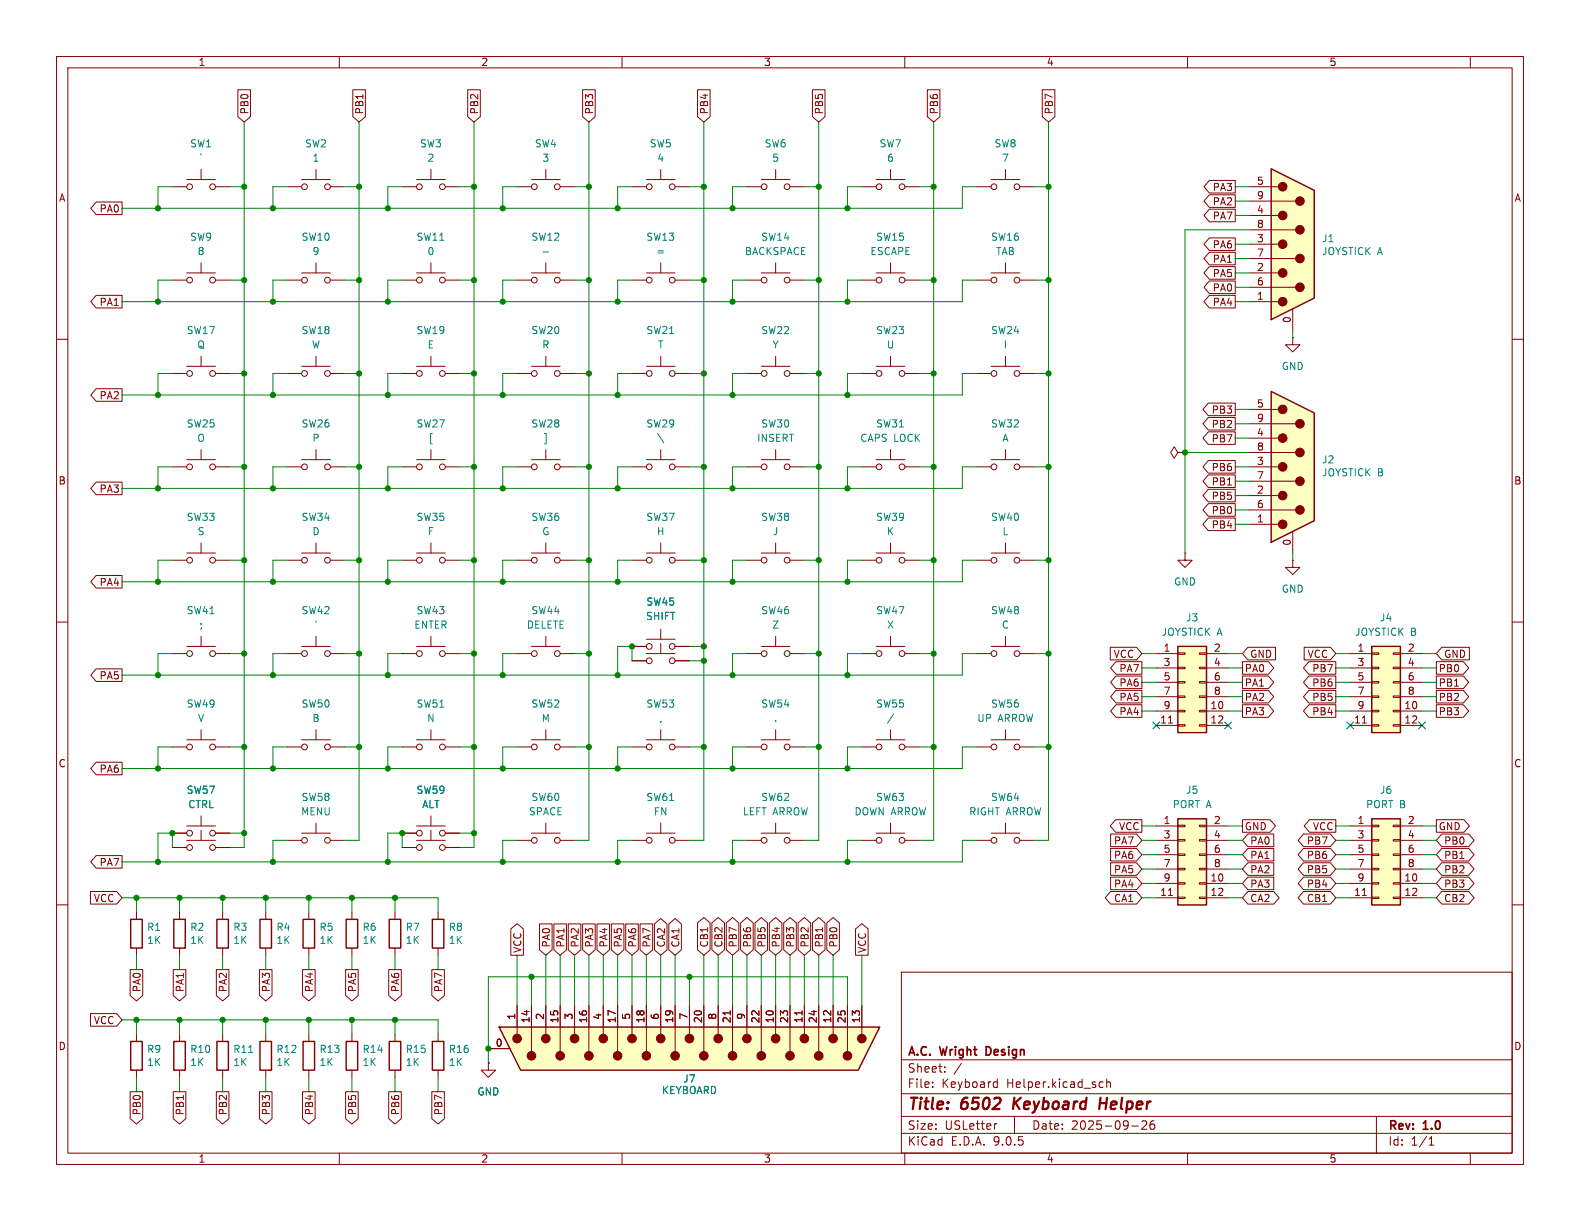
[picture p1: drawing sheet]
<svg xmlns="http://www.w3.org/2000/svg" width="279mm" height="216mm" viewBox="0 0 279 216" stroke-linecap="round" stroke-linejoin="round" font-family="sans-serif">
<defs><g id="words">
<g font-size="2.8" fill="#840000">
<text x="160.4" y="196.8">Title:</text>
<text x="170.1" y="196.8">6502</text>
<text x="180" y="196.8">Keyboard</text>
<text x="196" y="196.8">Helper</text>
</g>
<g font-size="2.1" fill="#840000">
<text x="160.4" y="189.9">Sheet:</text>
<text x="160.4" y="187.1">A.C.</text>
<text x="166.4" y="187.1">Wright</text>
<text x="175" y="187.1">Design</text>
<text x="160.4" y="192.6">File:</text>
<text x="166.5" y="192.6">Keyboard</text>
<text x="178.1" y="192.6">Helper.kicad_sch</text>
<text x="160.4" y="202.8">KiCad</text>
<text x="160.4" y="200">Size:</text>
<text x="167.1" y="200">USLetter</text>
<text x="168.1" y="202.8">E.D.A.</text>
<text x="175.7" y="202.8">9.0.5</text>
<text x="182.4" y="200">Date:</text>
<text x="189.4" y="200">2025-09-26</text>
<text x="245.4" y="200.2">Rev:</text>
<text x="245.4" y="202.8">Id:</text>
<text x="249.5" y="202.8">1/1</text>
<text x="251.8" y="200.2">1.0</text>
</g>
<g font-size="1.8" fill="#840000">
<text x="35" y="11.9">1</text>
<text x="85" y="11.9">2</text>
<text x="135" y="11.9">3</text>
<text x="185" y="11.9">4</text>
<text x="235" y="11.9">5</text>
<text x="44.1" y="20.3" transform="rotate(-90 44.1 20.3)">PB0</text>
<text x="64.5" y="20.3" transform="rotate(-90 64.5 20.3)">PB1</text>
<text x="84.8" y="20.3" transform="rotate(-90 84.8 20.3)">PB2</text>
<text x="105.1" y="20.3" transform="rotate(-90 105.1 20.3)">PB3</text>
<text x="125.4" y="20.3" transform="rotate(-90 125.4 20.3)">PB4</text>
<text x="145.7" y="20.3" transform="rotate(-90 145.7 20.3)">PB5</text>
<text x="166.1" y="20.3" transform="rotate(-90 166.1 20.3)">PB6</text>
<text x="186.4" y="20.3" transform="rotate(-90 186.4 20.3)">PB7</text>
<text x="10.3" y="35.9">A</text>
<text x="214.4" y="34">PA3</text>
<text x="222.2" y="32.8">5</text>
<text x="222.2" y="35.3">9</text>
<text x="267.7" y="35.9">A</text>
<text x="17.5" y="37.8">PA0</text>
<text x="214.4" y="36.5">PA2</text>
<text x="214.4" y="39.1">PA7</text>
<text x="222.2" y="37.8">4</text>
<text x="222.2" y="40.4">8</text>
<text x="214.4" y="46.7">PA1</text>
<text x="214.4" y="44.1">PA6</text>
<text x="222.2" y="42.9">3</text>
<text x="222.2" y="45.5">7</text>
<text x="214.4" y="51.8">PA0</text>
<text x="214.4" y="49.2">PA5</text>
<text x="222.2" y="48">2</text>
<text x="222.2" y="50.5">6</text>
<text x="222.2" y="53.1">1</text>
<text x="17.5" y="54.3">PA1</text>
<text x="214.4" y="54.3">PA4</text>
<text x="228.3" y="57.2" transform="rotate(-90 228.3 57.2)">0</text>
<text x="17.5" y="70.8">PA2</text>
<text x="214.2" y="75.9">PB2</text>
<text x="214.2" y="73.3">PB3</text>
<text x="222.2" y="72.1">5</text>
<text x="222.2" y="74.7">9</text>
<text x="222.2" y="77.2">4</text>
<text x="214.2" y="83.5">PB6</text>
<text x="214.2" y="78.4">PB7</text>
<text x="222.2" y="79.8">8</text>
<text x="222.2" y="82.3">3</text>
<text x="10.3" y="85.9">B</text>
<text x="17.5" y="87.3">PA3</text>
<text x="214.2" y="88.6">PB5</text>
<text x="214.2" y="86">PB1</text>
<text x="222.2" y="84.8">7</text>
<text x="222.2" y="87.4">2</text>
<text x="222.2" y="89.9">6</text>
<text x="267.7" y="85.9">B</text>
<text x="214.2" y="93.7">PB4</text>
<text x="214.2" y="91.1">PB0</text>
<text x="222.2" y="92.5">1</text>
<text x="228.3" y="96.6" transform="rotate(-90 228.3 96.6)">0</text>
<text x="17.5" y="103.8">PA4</text>
<text x="196.8" y="116.5">VCC</text>
<text x="197.8" y="119.1">PA7</text>
<text x="205.7" y="115.3">1</text>
<text x="205.7" y="117.9">3</text>
<text x="214.6" y="115.3">2</text>
<text x="214.6" y="117.9">4</text>
<text x="220" y="119.1">PA0</text>
<text x="221" y="116.5">GND</text>
<text x="231.1" y="116.5">VCC</text>
<text x="231.9" y="119.1">PB7</text>
<text x="240" y="115.3">1</text>
<text x="240" y="117.9">3</text>
<text x="248.8" y="115.3">2</text>
<text x="248.8" y="117.9">4</text>
<text x="254.3" y="119.1">PB0</text>
<text x="255.3" y="116.5">GND</text>
<text x="17.5" y="120.3">PA5</text>
<text x="197.8" y="124.1">PA5</text>
<text x="197.8" y="121.6">PA6</text>
<text x="205.7" y="120.4">5</text>
<text x="205.7" y="122.9">7</text>
<text x="205.7" y="125.5">9</text>
<text x="214" y="125.5">10</text>
<text x="214.6" y="120.4">6</text>
<text x="214.6" y="122.9">8</text>
<text x="220" y="124.1">PA2</text>
<text x="220" y="121.6">PA1</text>
<text x="231.9" y="121.6">PB6</text>
<text x="231.9" y="124.1">PB5</text>
<text x="240" y="120.4">5</text>
<text x="240" y="122.9">7</text>
<text x="240" y="125.5">9</text>
<text x="248.2" y="125.5">10</text>
<text x="248.8" y="120.4">6</text>
<text x="248.8" y="122.9">8</text>
<text x="254.3" y="121.6">PB1</text>
<text x="254.3" y="124.1">PB2</text>
<text x="197.8" y="126.7">PA4</text>
<text x="205.1" y="128">11</text>
<text x="214" y="128">12</text>
<text x="220" y="126.7">PA3</text>
<text x="231.9" y="126.7">PB4</text>
<text x="239.4" y="128">11</text>
<text x="248.2" y="128">12</text>
<text x="254.3" y="126.7">PB3</text>
<text x="10.3" y="135.9">C</text>
<text x="17.5" y="136.8">PA6</text>
<text x="267.7" y="135.9">C</text>
<text x="196.9" y="149.5">PA7</text>
<text x="197.8" y="147">VCC</text>
<text x="205.7" y="145.8">1</text>
<text x="205.7" y="148.3">3</text>
<text x="214.6" y="145.8">2</text>
<text x="214.6" y="148.3">4</text>
<text x="220" y="147">GND</text>
<text x="221" y="149.5">PA0</text>
<text x="231" y="149.5">PB7</text>
<text x="232.1" y="147">VCC</text>
<text x="240" y="145.8">1</text>
<text x="240" y="148.3">3</text>
<text x="248.8" y="145.8">2</text>
<text x="248.8" y="148.3">4</text>
<text x="254.3" y="147">GND</text>
<text x="255.3" y="149.5">PB0</text>
<text x="17.5" y="153.4">PA7</text>
<text x="196.9" y="154.6">PA5</text>
<text x="196.9" y="152.1">PA6</text>
<text x="205.7" y="150.9">5</text>
<text x="205.7" y="153.4">7</text>
<text x="205.7" y="156">9</text>
<text x="214" y="156">10</text>
<text x="214.6" y="150.9">6</text>
<text x="214.6" y="153.4">8</text>
<text x="221" y="154.6">PA2</text>
<text x="221" y="152.1">PA1</text>
<text x="231" y="152.1">PB6</text>
<text x="231" y="154.6">PB5</text>
<text x="240" y="150.9">5</text>
<text x="240" y="153.4">7</text>
<text x="240" y="156">9</text>
<text x="248.2" y="156">10</text>
<text x="248.8" y="150.9">6</text>
<text x="248.8" y="153.4">8</text>
<text x="255.3" y="154.6">PB2</text>
<text x="255.3" y="152.1">PB1</text>
<text x="16.5" y="159.7">VCC</text>
<text x="196.9" y="157.2">PA4</text>
<text x="196.9" y="159.7">CA1</text>
<text x="205.1" y="158.5">11</text>
<text x="214" y="158.5">12</text>
<text x="221" y="157.2">PA3</text>
<text x="221" y="159.7">CA2</text>
<text x="231" y="159.7">CB1</text>
<text x="231" y="157.2">PB4</text>
<text x="239.4" y="158.5">11</text>
<text x="248.2" y="158.5">12</text>
<text x="255.3" y="159.7">CB2</text>
<text x="255.3" y="157.2">PB3</text>
<text x="97.5" y="167.6" transform="rotate(-90 97.5 167.6)">PA0</text>
<text x="100" y="167.6" transform="rotate(-90 100 167.6)">PA1</text>
<text x="102.6" y="167.6" transform="rotate(-90 102.6 167.6)">PA2</text>
<text x="105.1" y="167.6" transform="rotate(-90 105.1 167.6)">PA3</text>
<text x="107.6" y="167.6" transform="rotate(-90 107.6 167.6)">PA4</text>
<text x="110.2" y="167.6" transform="rotate(-90 110.2 167.6)">PA5</text>
<text x="112.7" y="167.6" transform="rotate(-90 112.7 167.6)">PA6</text>
<text x="115.3" y="167.6" transform="rotate(-90 115.3 167.6)">PA7</text>
<text x="117.8" y="167.6" transform="rotate(-90 117.8 167.6)">CA2</text>
<text x="120.3" y="167.6" transform="rotate(-90 120.3 167.6)">CA1</text>
<text x="125.4" y="167.6" transform="rotate(-90 125.4 167.6)">CB1</text>
<text x="128" y="167.6" transform="rotate(-90 128 167.6)">CB2</text>
<text x="130.5" y="167.6" transform="rotate(-90 130.5 167.6)">PB7</text>
<text x="133" y="167.6" transform="rotate(-90 133 167.6)">PB6</text>
<text x="135.6" y="167.6" transform="rotate(-90 135.6 167.6)">PB5</text>
<text x="138.1" y="167.6" transform="rotate(-90 138.1 167.6)">PB4</text>
<text x="140.7" y="167.6" transform="rotate(-90 140.7 167.6)">PB3</text>
<text x="143.2" y="167.6" transform="rotate(-90 143.2 167.6)">PB2</text>
<text x="145.7" y="167.6" transform="rotate(-90 145.7 167.6)">PB1</text>
<text x="148.3" y="167.6" transform="rotate(-90 148.3 167.6)">PB0</text>
<text x="92.4" y="168.6" transform="rotate(-90 92.4 168.6)">VCC</text>
<text x="153.4" y="168.6" transform="rotate(-90 153.4 168.6)">VCC</text>
<text x="25.1" y="175.5" transform="rotate(-90 25.1 175.5)">PA0</text>
<text x="32.7" y="175.5" transform="rotate(-90 32.7 175.5)">PA1</text>
<text x="40.3" y="175.5" transform="rotate(-90 40.3 175.5)">PA2</text>
<text x="47.9" y="175.5" transform="rotate(-90 47.9 175.5)">PA3</text>
<text x="55.6" y="175.5" transform="rotate(-90 55.6 175.5)">PA4</text>
<text x="63.2" y="175.5" transform="rotate(-90 63.2 175.5)">PA5</text>
<text x="70.8" y="175.5" transform="rotate(-90 70.8 175.5)">PA6</text>
<text x="78.4" y="175.5" transform="rotate(-90 78.4 175.5)">PA7</text>
<text x="10.3" y="185.9">D</text>
<text x="16.5" y="181.3">VCC</text>
<text x="87.6" y="185.2">0</text>
<text x="91.2" y="180.4" transform="rotate(-90 91.2 180.4)">1</text>
<text x="93.7" y="181" transform="rotate(-90 93.7 181)">14</text>
<text x="96.3" y="180.4" transform="rotate(-90 96.3 180.4)">2</text>
<text x="98.8" y="181" transform="rotate(-90 98.8 181)">15</text>
<text x="101.3" y="180.4" transform="rotate(-90 101.3 180.4)">3</text>
<text x="103.9" y="181" transform="rotate(-90 103.9 181)">16</text>
<text x="106.4" y="180.4" transform="rotate(-90 106.4 180.4)">4</text>
<text x="109" y="181" transform="rotate(-90 109 181)">17</text>
<text x="111.5" y="180.4" transform="rotate(-90 111.5 180.4)">5</text>
<text x="114" y="181" transform="rotate(-90 114 181)">18</text>
<text x="116.6" y="180.4" transform="rotate(-90 116.6 180.4)">6</text>
<text x="119.1" y="181" transform="rotate(-90 119.1 181)">19</text>
<text x="121.7" y="180.4" transform="rotate(-90 121.7 180.4)">7</text>
<text x="124.2" y="181" transform="rotate(-90 124.2 181)">20</text>
<text x="126.7" y="180.4" transform="rotate(-90 126.7 180.4)">8</text>
<text x="129.3" y="181" transform="rotate(-90 129.3 181)">21</text>
<text x="131.8" y="180.4" transform="rotate(-90 131.8 180.4)">9</text>
<text x="134.4" y="181" transform="rotate(-90 134.4 181)">22</text>
<text x="136.9" y="181" transform="rotate(-90 136.9 181)">10</text>
<text x="139.4" y="181" transform="rotate(-90 139.4 181)">23</text>
<text x="142" y="181" transform="rotate(-90 142 181)">11</text>
<text x="144.5" y="181" transform="rotate(-90 144.5 181)">24</text>
<text x="147.1" y="181" transform="rotate(-90 147.1 181)">12</text>
<text x="149.6" y="181" transform="rotate(-90 149.6 181)">25</text>
<text x="152.1" y="181" transform="rotate(-90 152.1 181)">13</text>
<text x="267.7" y="185.9">D</text>
<text x="25.1" y="197.3" transform="rotate(-90 25.1 197.3)">PB0</text>
<text x="32.7" y="197.3" transform="rotate(-90 32.7 197.3)">PB1</text>
<text x="40.3" y="197.3" transform="rotate(-90 40.3 197.3)">PB2</text>
<text x="47.9" y="197.3" transform="rotate(-90 47.9 197.3)">PB3</text>
<text x="55.6" y="197.3" transform="rotate(-90 55.6 197.3)">PB4</text>
<text x="63.2" y="197.3" transform="rotate(-90 63.2 197.3)">PB5</text>
<text x="70.8" y="197.3" transform="rotate(-90 70.8 197.3)">PB6</text>
<text x="78.4" y="197.3" transform="rotate(-90 78.4 197.3)">PB7</text>
<text x="35" y="205.8">1</text>
<text x="85" y="205.8">2</text>
<text x="135" y="205.8">3</text>
<text x="185" y="205.8">4</text>
<text x="235" y="205.8">5</text>
</g>
<g font-size="1.8" fill="#008484">
<text x="33.5" y="26.3">SW1</text>
<text x="35.2" y="28.8">`</text>
<text x="53.8" y="26.3">SW2</text>
<text x="55.2" y="28.8">1</text>
<text x="74.2" y="26.3">SW3</text>
<text x="75.5" y="28.8">2</text>
<text x="94.5" y="26.3">SW4</text>
<text x="95.8" y="28.8">3</text>
<text x="114.8" y="26.3">SW5</text>
<text x="116.1" y="28.8">4</text>
<text x="135.1" y="26.3">SW6</text>
<text x="136.5" y="28.8">5</text>
<text x="155.4" y="26.3">SW7</text>
<text x="156.8" y="28.8">6</text>
<text x="175.8" y="26.3">SW8</text>
<text x="177.1" y="28.8">7</text>
<text x="33.5" y="42.8">SW9</text>
<text x="34.9" y="45.3">8</text>
<text x="53.2" y="42.8">SW10</text>
<text x="55.2" y="45.3">9</text>
<text x="73.6" y="42.8">SW11</text>
<text x="75.5" y="45.3">0</text>
<text x="93.9" y="42.8">SW12</text>
<text x="114.2" y="42.8">SW13</text>
<text x="116" y="45.3">=</text>
<text x="131.6" y="45.3">BACKSPACE</text>
<text x="134.5" y="42.8">SW14</text>
<text x="153.8" y="45.3">ESCAPE</text>
<text x="154.8" y="42.8">SW15</text>
<text x="175.2" y="42.8">SW16</text>
<text x="176" y="45.3">TAB</text>
<text x="233.7" y="43">J1</text>
<text x="233.7" y="45.3">JOYSTICK A</text>
<text x="32.9" y="59.3">SW17</text>
<text x="53.2" y="59.3">SW18</text>
<text x="73.6" y="59.3">SW19</text>
<text x="93.9" y="59.3">SW20</text>
<text x="114.2" y="59.3">SW21</text>
<text x="134.5" y="59.3">SW22</text>
<text x="154.8" y="59.3">SW23</text>
<text x="175.2" y="59.3">SW24</text>
<text x="34.8" y="61.8">Q</text>
<text x="55.1" y="61.8">W</text>
<text x="75.5" y="61.8">E</text>
<text x="95.8" y="61.8">R</text>
<text x="116.3" y="61.8">T</text>
<text x="136.5" y="61.8">Y</text>
<text x="156.7" y="61.8">U</text>
<text x="177.4" y="61.8">I</text>
<text x="226.6" y="65.6">GND</text>
<text x="32.9" y="75.8">SW25</text>
<text x="53.2" y="75.8">SW26</text>
<text x="73.6" y="75.8">SW27</text>
<text x="93.9" y="75.8">SW28</text>
<text x="114.2" y="75.8">SW29</text>
<text x="134.5" y="75.8">SW30</text>
<text x="154.8" y="75.8">SW31</text>
<text x="175.2" y="75.8">SW32</text>
<text x="34.8" y="78.3">O</text>
<text x="55.1" y="78.3">P</text>
<text x="75.7" y="78.3">[</text>
<text x="96" y="78.3">]</text>
<text x="116.3" y="78.3">\</text>
<text x="133.8" y="78.3">INSERT</text>
<text x="152" y="78.3">CAPS LOCK</text>
<text x="177.2" y="78.3">A</text>
<text x="233.7" y="82.1">J2</text>
<text x="233.7" y="84.4">JOYSTICK B</text>
<text x="32.9" y="92.3">SW33</text>
<text x="34.9" y="94.8">S</text>
<text x="53.2" y="92.3">SW34</text>
<text x="55.1" y="94.8">D</text>
<text x="73.6" y="92.3">SW35</text>
<text x="75.6" y="94.8">F</text>
<text x="93.9" y="92.3">SW36</text>
<text x="95.8" y="94.8">G</text>
<text x="114.2" y="92.3">SW37</text>
<text x="116.1" y="94.8">H</text>
<text x="134.5" y="92.3">SW38</text>
<text x="136.6" y="94.8">J</text>
<text x="154.8" y="92.3">SW39</text>
<text x="156.7" y="94.8">K</text>
<text x="175.2" y="92.3">SW40</text>
<text x="177.2" y="94.8">L</text>
<text x="114.2" y="107.3">SW45</text>
<text x="207.5" y="103.7">GND</text>
<text x="226.6" y="105">GND</text>
<text x="32.9" y="108.8">SW41</text>
<text x="35.2" y="111.4">;</text>
<text x="53.2" y="108.8">SW42</text>
<text x="55.5" y="111.4">'</text>
<text x="73.2" y="111.4">ENTER</text>
<text x="73.6" y="108.8">SW43</text>
<text x="93.1" y="111.4">DELETE</text>
<text x="93.9" y="108.8">SW44</text>
<text x="114.1" y="109.8">SHIFT</text>
<text x="134.5" y="108.8">SW46</text>
<text x="136.5" y="111.4">Z</text>
<text x="154.8" y="108.8">SW47</text>
<text x="156.8" y="111.4">X</text>
<text x="175.2" y="108.8">SW48</text>
<text x="177.1" y="111.4">C</text>
<text x="205.3" y="112.6">JOYSTICK A</text>
<text x="209.6" y="110.1">J3</text>
<text x="239.5" y="112.6">JOYSTICK B</text>
<text x="243.9" y="110.1">J4</text>
<text x="32.9" y="125.3">SW49</text>
<text x="53.2" y="125.3">SW50</text>
<text x="73.6" y="125.3">SW51</text>
<text x="93.9" y="125.3">SW52</text>
<text x="114.2" y="125.3">SW53</text>
<text x="134.5" y="125.3">SW54</text>
<text x="154.8" y="125.3">SW55</text>
<text x="175.2" y="125.3">SW56</text>
<text x="34.9" y="127.9">V</text>
<text x="55.1" y="127.9">B</text>
<text x="75.4" y="127.9">N</text>
<text x="95.7" y="127.9">M</text>
<text x="116.4" y="127.9">,</text>
<text x="136.8" y="127.9">.</text>
<text x="172.7" y="127.9">UP</text>
<text x="176.5" y="127.9">ARROW</text>
<text x="32.9" y="140.6">SW57</text>
<text x="33.2" y="143.1">CTRL</text>
<text x="53.2" y="141.8">SW58</text>
<text x="73.6" y="140.6">SW59</text>
<text x="74.6" y="143.1">ALT</text>
<text x="93.9" y="141.8">SW60</text>
<text x="114.2" y="141.8">SW61</text>
<text x="134.5" y="141.8">SW62</text>
<text x="154.8" y="141.8">SW63</text>
<text x="175.2" y="141.8">SW64</text>
<text x="207.3" y="143.1">PORT A</text>
<text x="209.6" y="140.6">J5</text>
<text x="241.5" y="143.1">PORT B</text>
<text x="243.9" y="140.6">J6</text>
<text x="53.1" y="144.4">MENU</text>
<text x="93.4" y="144.4">SPACE</text>
<text x="115.5" y="144.4">FN</text>
<text x="131.3" y="144.4">LEFT ARROW</text>
<text x="151" y="144.4">DOWN ARROW</text>
<text x="171.3" y="144.4">RIGHT ARROW</text>
<text x="25.9" y="164.8">R1</text>
<text x="25.9" y="167.1">1K</text>
<text x="33.5" y="164.8">R2</text>
<text x="33.5" y="167.1">1K</text>
<text x="41.2" y="164.8">R3</text>
<text x="41.2" y="167.1">1K</text>
<text x="48.8" y="164.8">R4</text>
<text x="48.8" y="167.1">1K</text>
<text x="56.4" y="164.8">R5</text>
<text x="56.4" y="167.1">1K</text>
<text x="64" y="164.8">R6</text>
<text x="64" y="167.1">1K</text>
<text x="71.6" y="164.8">R7</text>
<text x="71.6" y="167.1">1K</text>
<text x="79.3" y="164.8">R8</text>
<text x="79.3" y="167.1">1K</text>
<text x="25.9" y="186.4">R9</text>
<text x="25.9" y="188.7">1K</text>
<text x="33.5" y="188.7">1K</text>
<text x="33.5" y="186.4">R10</text>
<text x="41.2" y="188.7">1K</text>
<text x="41.2" y="186.4">R11</text>
<text x="48.8" y="188.7">1K</text>
<text x="48.8" y="186.4">R12</text>
<text x="56.4" y="188.7">1K</text>
<text x="56.4" y="186.4">R13</text>
<text x="64" y="188.7">1K</text>
<text x="64" y="186.4">R14</text>
<text x="71.6" y="188.7">1K</text>
<text x="71.6" y="186.4">R15</text>
<text x="79.3" y="188.7">1K</text>
<text x="79.3" y="186.4">R16</text>
<text x="120.7" y="191.6">J7</text>
<text x="84.3" y="193.9">GND</text>
<text x="116.9" y="193.6">KEYBOARD</text>
</g>
</g></defs>
<g fill="none" stroke="#840000" stroke-width=".18">
<path d="M10 10h259.4v195.9h-259.4zM12 12h255.4v191.9h-255.4zM60 10v2M110 10v2M160 10v2M210 10v2M260 10v2M152.4 33h2.5M154.9 31.8h5.1M157.5 30v1.8M160 33h2.6M111.8 49.5h2.5"/>
<path d="M114.3 48.3h5.1M116.8 46.5v1.8M119.4 49.5h2.5M10 60h2M267.4 60h2M10 110h2M91.4 115.6h2.6M94 114.3h5.1M96.5 112.5v1.8M99.1 115.6h2.5M111.8 116.8h2.5M114.3 115.6h5.1"/>
<path d="M116.8 113.8v1.8M119.4 116.8h2.5M132.1 115.6h2.5M134.6 114.3h5.1M137.2 112.5v1.8M139.7 115.6h2.5M267.4 110h2M91.4 132.1h2.6M94 130.8h5.1M96.5 129v1.8M99.1 132.1h2.5M132.1 132.1h2.5"/>
<path d="M134.6 130.8h5.1M137.2 129v1.8M139.7 132.1h2.5M132.1 148.6h2.5M134.6 147.3h5.1M137.2 145.5v1.8M139.7 148.6h2.5M172.7 148.6h2.6M175.3 147.3h5M177.8 145.5v1.8M180.3 148.6h2.6M10 160h2"/>
<path d="M159.4 171.9h108v32h-108zM267.4 160h2M159.4 197.4h108M159.4 193.4h108M159.4 187.4h108M164.9 192.1v.2M164.9 191.4v.1M167.1 189.4v.2M167.1 188.7v.1M170 188l-1.3 1.9M175.9 191.3l.5 .1M176.3 198.7l-.3 .1"/>
<path d="M176.4 190.8v1.5M176.4 192.2l-.5 .1M179.4 197.4v3M194.6 191.3l.5 .1M195.1 192.2l-.5 .1M195.7 191.4l.2-.1 .4 .1 .1 .9M195.7 190.8v1.5M200.1 199.1h1.2M202.7 198.3v.5l-.8 .9h.9M203.6 198.3a1.17 1.17 0 0 0-.1 1.3h.6l.1-.6-.3-.2h-.4l-.1 .2M243.4 197.4v6.5M60 203.9v2"/>
<path d="M110 203.9v2M159.4 200.4h108M160 203.9v2M210 203.9v2M252.7 202.5h.9M252.7 201.4l.4-.4v1.5M260 203.9v2"/>
<circle cx="155.4" cy="33" r=".51"/>
<circle cx="159.5" cy="33" r=".51"/>
<circle cx="114.8" cy="49.5" r=".51"/>
<circle cx="118.9" cy="49.5" r=".51"/>
<circle cx="94.5" cy="115.6" r=".51"/>
<circle cx="98.6" cy="115.6" r=".51"/>
<circle cx="114.8" cy="116.8" r=".51"/>
<circle cx="118.9" cy="116.8" r=".51"/>
<circle cx="135.1" cy="115.6" r=".51"/>
<circle cx="139.2" cy="115.6" r=".51"/>
<circle cx="94.5" cy="132.1" r=".51"/>
<circle cx="98.6" cy="132.1" r=".51"/>
<circle cx="135.1" cy="132.1" r=".51"/>
<circle cx="139.2" cy="132.1" r=".51"/>
<circle cx="135.1" cy="148.6" r=".51"/>
<circle cx="139.2" cy="148.6" r=".51"/>
<circle cx="175.8" cy="148.6" r=".51"/>
<circle cx="179.8" cy="148.6" r=".51"/>
</g>
<path d="M179.4 194.1l-.3 2M180.5 194.1l-1.3 1.1M194.5 195.1h1.1M194.6 194.1l-.2 2" fill="none" stroke="#840000" stroke-width=".4"/>
<path d="M174.7 185.1h-.3v1.5h.3" fill="none" stroke="#840000" stroke-width=".3"/>
<path d="M208.3 144.8h5.1v15.2h-5.1z" fill="#ffffc2"/>
<path d="M208.3 144.8h5.1v15.2h-5.1z" fill="none" stroke="#840000" stroke-width=".25"/>
<g fill="none" stroke="#840000" stroke-width=".18">
<path d="M111.8 114.3h2.5M114.3 113h5.1M116.8 111.3v1.7M119.4 114.3h2.5M111.8 132.1h2.5M114.3 130.8h5.1M116.8 129v1.8M119.4 132.1h2.5M111.8 148.6h2.5M114.3 147.3h5.1M116.8 145.5v1.8M119.4 148.6h2.5"/>
<path d="M204.5 146.1h3.8M204.5 148.6h3.8M204.5 151.1h3.8M204.5 153.7h3.8M204.5 156.2h3.8M204.5 158.8h3.8M206.6 158.3h.7M208.3 145.9h1.2v.3h-1.2zM208.3 148.5h1.2v.2h-1.2zM208.3 151h1.2v.3h-1.2zM208.3 153.5h1.2v.3h-1.2zM208.3 156.1h1.2v.2h-1.2z"/>
<path d="M208.3 158.6h1.2v.3h-1.2zM212.1 145.9h1.3v.3h-1.3zM212.1 148.5h1.3v.2h-1.3zM212.1 151h1.3v.3h-1.3zM212.1 153.5h1.3v.3h-1.3zM212.1 156.1h1.3v.2h-1.3zM212.1 158.6h1.3v.3h-1.3zM213.4 146.1h3.8M213.4 148.6h3.8M213.4 151.1h3.8M213.4 153.7h3.8M213.4 156.2h3.8"/>
<path d="M213.4 158.8h3.8"/>
<circle cx="114.8" cy="114.3" r=".51"/>
<circle cx="118.9" cy="114.3" r=".51"/>
<circle cx="114.8" cy="132.1" r=".51"/>
<circle cx="118.9" cy="132.1" r=".51"/>
<circle cx="114.8" cy="148.6" r=".51"/>
<circle cx="118.9" cy="148.6" r=".51"/>
</g>
<path d="M208.3 114.3h5.1v15.2h-5.1z" fill="#ffffc2"/>
<path d="M208.3 114.3h5.1v15.2h-5.1z" fill="none" stroke="#840000" stroke-width=".25"/>
<g fill="none" stroke="#840000" stroke-width=".18">
<path d="M152.4 66h2.5M154.9 64.8h5.1M157.5 63v1.8M157.5 79.5v1.8M160 66h2.6M172.7 66h2.6M175.3 64.8h5M177.8 63v1.8M177.8 79.5v1.8M180.3 66h2.6M152.4 82.6h2.5M152.4 99.1h2.5"/>
<path d="M154.9 81.3h5.1M154.9 97.8h5.1M157.5 96v1.8M160 82.6h2.6M160 99.1h2.6M172.7 82.6h2.6M172.7 99.1h2.6M175.3 81.3h5M175.3 97.8h5M177.8 96v1.8M180.3 82.6h2.6M180.3 99.1h2.6"/>
<path d="M209.5 97.8v1.3h1.3l-1.3 1.2-1.2-1.2h1.2M209.5 97.8h.1M204.5 115.6h3.8M204.5 118.1h3.8M208.3 115.4h1.2v.3h-1.2zM208.3 118h1.2v.2h-1.2zM212.1 115.4h1.3v.3h-1.3zM212.1 118h1.3v.2h-1.3zM213.4 115.6h3.8M213.4 118.1h3.8M204.5 120.7h3.8M204.5 123.2h3.8"/>
<path d="M204.5 125.7h3.8M204.5 128.3h3.8M206.6 127.9h.7M208.3 120.5h1.2v.3h-1.2zM208.3 123.1h1.2v.2h-1.2zM208.3 125.6h1.2v.3h-1.2zM208.3 128.1h1.2v.3h-1.2zM212.1 120.5h1.3v.3h-1.3zM212.1 123.1h1.3v.2h-1.3zM212.1 125.6h1.3v.3h-1.3zM212.1 128.1h1.3v.3h-1.3zM213.4 120.7h3.8"/>
<path d="M213.4 123.2h3.8M213.4 125.7h3.8M213.4 128.3h3.8"/>
<circle cx="155.4" cy="66" r=".51"/>
<circle cx="159.5" cy="66" r=".51"/>
<circle cx="175.8" cy="66" r=".51"/>
<circle cx="179.8" cy="66" r=".51"/>
<circle cx="155.4" cy="99.1" r=".51"/>
<circle cx="155.4" cy="82.6" r=".51"/>
<circle cx="159.5" cy="99.1" r=".51"/>
<circle cx="159.5" cy="82.6" r=".51"/>
<circle cx="175.8" cy="82.6" r=".51"/>
<circle cx="175.8" cy="99.1" r=".51"/>
<circle cx="179.8" cy="82.6" r=".51"/>
<circle cx="179.8" cy="99.1" r=".51"/>
</g>
<path d="M224.8 69.2l7.6 3.8v19.1l-7.6 3.8z" fill="#ffffc2"/>
<path d="M221 72.4h5.1M221 74.9h8.1M221 77.5h5.1M221 80h8.1M221 82.6h5.1M221 85.1h8.1M221 87.6h5.1M221 90.2h8.1M221 92.7h5.1M228.6 94v3.8" fill="none" stroke="#840000" stroke-width=".18"/>
<path d="M224.8 69.2l7.6 3.8v19.1l-7.6 3.8z" fill="none" stroke="#840000" stroke-width=".25"/>
<g fill="#840000" stroke="#840000" stroke-width=".18">
<circle cx="226.8" cy="72.4" r=".76"/>
<circle cx="226.8" cy="77.5" r=".76"/>
<circle cx="226.8" cy="82.5" r=".76"/>
<circle cx="226.8" cy="87.6" r=".76"/>
<circle cx="226.8" cy="92.7" r=".76"/>
<circle cx="229.9" cy="74.9" r=".76"/>
<circle cx="229.9" cy="80" r=".76"/>
<circle cx="229.9" cy="85.1" r=".76"/>
<circle cx="229.9" cy="90.2" r=".76"/>
</g>
<path d="M224.8 29.8l7.6 3.9v19l-7.6 3.8z" fill="#ffffc2"/>
<g fill="none" stroke="#840000" stroke-width=".18">
<path d="M172.7 33h2.6M175.3 31.8h5M177.8 30v1.8M180.3 33h2.6M221 33h5.1M221 35.6h8.1M221 38.1h5.1M152.4 49.5h2.5M154.9 48.3h5.1M157.5 46.5v1.8M160 49.5h2.6M172.7 49.5h2.6"/>
<path d="M175.3 48.3h5M177.8 46.5v1.8M180.3 49.5h2.6M221 40.6h8.1M221 43.2h5.1M221 45.7h8.1M221 48.3h5.1M221 50.8h8.1M221 53.3h5.1M228.6 59.7v1.3h1.3l-1.3 1.2-1.3-1.2h1.3M228.6 59.7h.1M228.6 54.6v3.8"/>
<path d="M208.3 80l-.7-1-.6 1 .6 1 .7-1h1.2M209.5 80h.1M228.6 99.1v1.2h1.3l-1.3 1.3-1.3-1.3h1.3M228.6 99.1h.1M172.7 115.6h2.6M175.3 114.3h5M177.8 112.5v1.8M180.3 115.6h2.6M91.4 148.6h2.6M94 147.3h5.1M96.5 145.5v1.8M99.1 148.6h2.5"/>
<circle cx="175.8" cy="33" r=".51"/>
<circle cx="179.8" cy="33" r=".51"/>
<circle cx="155.4" cy="49.5" r=".51"/>
<circle cx="159.5" cy="49.5" r=".51"/>
<circle cx="175.8" cy="49.5" r=".51"/>
<circle cx="179.8" cy="49.5" r=".51"/>
<circle cx="175.8" cy="115.6" r=".51"/>
<circle cx="179.8" cy="115.6" r=".51"/>
<circle cx="94.5" cy="148.6" r=".51"/>
<circle cx="98.6" cy="148.6" r=".51"/>
</g>
<path d="M224.8 29.8l7.6 3.9v19l-7.6 3.8z" fill="none" stroke="#840000" stroke-width=".25"/>
<g fill="#840000" stroke="#840000" stroke-width=".18">
<circle cx="226.8" cy="33" r=".76"/>
<circle cx="226.8" cy="38.1" r=".76"/>
<circle cx="226.8" cy="43.2" r=".76"/>
<circle cx="226.8" cy="48.3" r=".76"/>
<circle cx="226.8" cy="53.3" r=".76"/>
<circle cx="229.9" cy="35.6" r=".76"/>
<circle cx="229.9" cy="40.6" r=".76"/>
<circle cx="229.9" cy="45.7" r=".76"/>
<circle cx="229.9" cy="50.8" r=".76"/>
</g>
<path d="M88.3 181.6h67.3l-3.8 7.6h-59.7z" fill="#ffffc2"/>
<g fill="none" stroke="#840000" stroke-width=".18">
<path d="M30.5 33h2.5M33 31.8h5.1M35.6 30v1.8M38.1 33h2.5M50.8 33h2.5M53.3 31.8h5.1M55.9 30v1.8M58.4 33h2.6M71.1 33h2.6M73.7 31.8h5M76.2 30v1.8M78.7 33h2.6"/>
<path d="M91.4 33h2.6M94 31.8h5.1M96.5 30v1.8M99.1 33h2.5M30.5 49.5h2.5M33 48.3h5.1M35.6 46.5v1.8M38.1 49.5h2.5M50.8 49.5h2.5M53.3 48.3h5.1M55.9 46.5v1.8M58.4 49.5h2.6"/>
<path d="M71.1 49.5h2.6M73.7 48.3h5M76.2 46.5v1.8M78.7 49.5h2.6M91.4 49.5h2.6M94 48.3h5.1M96.5 46.5v1.8M99.1 49.5h2.5M30.5 66h2.5M33 64.8h5.1M35.6 63v1.8M35.6 79.5v1.8"/>
<path d="M38.1 66h2.5M50.8 66h2.5M53.3 64.8h5.1M55.9 63v1.8M55.9 79.5v1.8M58.4 66h2.6M71.1 66h2.6M73.7 64.8h5M76.2 63v1.8M78.7 66h2.6M91.4 66h2.6M94 64.8h5.1"/>
<path d="M96.5 63v1.8M99.1 66h2.5M30.5 82.6h2.5M33 81.3h5.1M38.1 82.6h2.5M50.8 82.6h2.5M53.3 81.3h5.1M58.4 82.6h2.6M30.5 115.6h2.5M33 114.3h5.1M35.6 112.5v1.8M38.1 115.6h2.5"/>
<path d="M50.8 115.6h2.5M53.3 114.3h5.1M55.9 112.5v1.8M58.4 115.6h2.6M71.1 115.6h2.6M73.7 114.3h5M76.2 112.5v1.8M78.7 115.6h2.6M152.4 115.6h2.5M154.9 114.3h5.1M157.5 112.5v1.8M160 115.6h2.6"/>
<path d="M30.5 132.1h2.5M33 130.8h5.1M35.6 129v1.8M38.1 132.1h2.5M50.8 132.1h2.5M53.3 130.8h5.1M55.9 129v1.8M58.4 132.1h2.6M71.1 132.1h2.6M73.7 130.8h5M76.2 129v1.8M78.7 132.1h2.6"/>
<path d="M152.4 132.1h2.5M154.9 130.8h5.1M157.5 129v1.8M160 132.1h2.6M172.7 132.1h2.6M175.3 130.8h5M177.8 129v1.8M180.3 132.1h2.6M71.1 149.9h2.6M71.1 147.3h2.6M73.7 148.6h5M73.7 146.1h5"/>
<path d="M76.2 144.3v1.8M76.2 146.8v1.8M78.7 149.9h2.6M78.7 147.3h2.6M77.5 161.3v1.3M77.5 167.6v1.3M91.4 177.8v5.1M94 177.8v8.1M96.5 177.8v5.1M99.1 177.8v8.1M101.6 177.8v5.1M104.1 177.8v8.1"/>
<path d="M106.7 177.8v5.1M109.2 177.8v8.1M111.8 177.8v5.1M114.3 177.8v8.1M116.8 177.8v5.1M119.4 177.8v8.1M121.9 177.8v5.1M124.5 177.8v8.1M127 177.8v5.1M129.1 178.7v.8M129.5 177.8v8.1M132.1 177.8v5.1"/>
<path d="M134.6 177.8v8.1M137.2 177.8v5.1M139.7 177.8v8.1M141.8 178.7v.8M142.2 177.8v5.1M144.8 177.8v8.1M147.3 177.8v5.1M149.9 177.8v8.1M152.4 177.8v5.1M62.2 182.9v1.3M62.2 189.2v1.3M69.8 182.9v1.3"/>
<path d="M69.8 189.2v1.3M77.5 182.9v1.3M77.5 189.2v1.3M86.4 188v1.2h1.2l-1.2 1.3-1.3-1.3h1.3M86.4 188h.1M86.4 185.4h3.8"/>
<circle cx="33.5" cy="33" r=".51"/>
<circle cx="37.6" cy="33" r=".51"/>
<circle cx="53.8" cy="33" r=".51"/>
<circle cx="57.9" cy="33" r=".51"/>
<circle cx="74.2" cy="33" r=".51"/>
<circle cx="78.2" cy="33" r=".51"/>
<circle cx="94.5" cy="33" r=".51"/>
<circle cx="98.6" cy="33" r=".51"/>
<circle cx="33.5" cy="49.5" r=".51"/>
<circle cx="37.6" cy="49.5" r=".51"/>
<circle cx="53.8" cy="49.5" r=".51"/>
<circle cx="57.9" cy="49.5" r=".51"/>
<circle cx="74.2" cy="49.5" r=".51"/>
<circle cx="78.2" cy="49.5" r=".51"/>
<circle cx="94.5" cy="49.5" r=".51"/>
<circle cx="98.6" cy="49.5" r=".51"/>
<circle cx="33.5" cy="66" r=".51"/>
<circle cx="37.6" cy="66" r=".51"/>
<circle cx="53.8" cy="66" r=".51"/>
<circle cx="57.9" cy="66" r=".51"/>
<circle cx="74.2" cy="66" r=".51"/>
<circle cx="78.2" cy="66" r=".51"/>
<circle cx="94.5" cy="66" r=".51"/>
<circle cx="98.6" cy="66" r=".51"/>
<circle cx="33.5" cy="82.6" r=".51"/>
<circle cx="37.6" cy="82.6" r=".51"/>
<circle cx="53.8" cy="82.6" r=".51"/>
<circle cx="57.9" cy="82.6" r=".51"/>
<circle cx="33.5" cy="115.6" r=".51"/>
<circle cx="37.6" cy="115.6" r=".51"/>
<circle cx="53.8" cy="115.6" r=".51"/>
<circle cx="57.9" cy="115.6" r=".51"/>
<circle cx="74.2" cy="115.6" r=".51"/>
<circle cx="78.2" cy="115.6" r=".51"/>
<circle cx="155.4" cy="115.6" r=".51"/>
<circle cx="159.5" cy="115.6" r=".51"/>
<circle cx="33.5" cy="132.1" r=".51"/>
<circle cx="37.6" cy="132.1" r=".51"/>
<circle cx="53.8" cy="132.1" r=".51"/>
<circle cx="57.9" cy="132.1" r=".51"/>
<circle cx="74.2" cy="132.1" r=".51"/>
<circle cx="78.2" cy="132.1" r=".51"/>
<circle cx="155.4" cy="132.1" r=".51"/>
<circle cx="159.5" cy="132.1" r=".51"/>
<circle cx="175.8" cy="132.1" r=".51"/>
<circle cx="179.8" cy="132.1" r=".51"/>
<circle cx="74.2" cy="149.9" r=".51"/>
<circle cx="74.2" cy="147.3" r=".51"/>
<circle cx="78.2" cy="149.9" r=".51"/>
<circle cx="78.2" cy="147.3" r=".51"/>
</g>
<path d="M76.5 162.6h2v5h-2zM61.2 184.2h2v5h-2zM68.8 184.2h2.1v5h-2.1zM76.5 184.2h2v5h-2zM88.3 181.6h67.3l-3.8 7.6h-59.7z" fill="none" stroke="#840000" stroke-width=".25"/>
<g fill="#840000" stroke="#840000" stroke-width=".18">
<circle cx="152.4" cy="183.6" r=".76"/>
<circle cx="147.3" cy="183.6" r=".76"/>
<circle cx="142.2" cy="183.6" r=".76"/>
<circle cx="137.2" cy="183.6" r=".76"/>
<circle cx="132.1" cy="183.6" r=".76"/>
<circle cx="127" cy="183.6" r=".76"/>
<circle cx="121.9" cy="183.6" r=".76"/>
<circle cx="116.8" cy="183.6" r=".76"/>
<circle cx="111.8" cy="183.6" r=".76"/>
<circle cx="106.7" cy="183.6" r=".76"/>
<circle cx="101.6" cy="183.6" r=".76"/>
<circle cx="96.5" cy="183.6" r=".76"/>
<circle cx="91.4" cy="183.6" r=".76"/>
<circle cx="149.9" cy="186.7" r=".76"/>
<circle cx="144.8" cy="186.7" r=".76"/>
<circle cx="139.7" cy="186.7" r=".76"/>
<circle cx="134.6" cy="186.7" r=".76"/>
<circle cx="129.5" cy="186.7" r=".76"/>
<circle cx="124.5" cy="186.7" r=".76"/>
<circle cx="119.4" cy="186.7" r=".76"/>
<circle cx="114.3" cy="186.7" r=".76"/>
<circle cx="109.2" cy="186.7" r=".76"/>
<circle cx="104.1" cy="186.7" r=".76"/>
<circle cx="99.1" cy="186.7" r=".76"/>
<circle cx="94" cy="186.7" r=".76"/>
</g>
<path d="M96 44.5h1M158 126.2l-1.1 1.7" fill="none" stroke="#008484" stroke-width=".18"/>
<path d="M242.6 144.8h5v15.2h-5z" fill="#ffffc2"/>
<path d="M242.6 144.8h5v15.2h-5zM53.6 162.6h2v5h-2zM61.2 162.6h2v5h-2zM68.8 162.6h2.1v5h-2.1zM46 184.2h2v5h-2zM53.6 184.2h2v5h-2z" fill="none" stroke="#840000" stroke-width=".25"/>
<g fill="none" stroke="#840000" stroke-width=".18">
<path d="M132.1 33h2.5M134.6 31.8h5.1M137.2 30v1.8M139.7 33h2.5M132.1 49.5h2.5M134.6 48.3h5.1M137.2 46.5v1.8M139.7 49.5h2.5M76.2 79.5v1.8M71.1 99.1h2.6M71.1 82.6h2.6M73.7 97.8h5"/>
<path d="M73.7 81.3h5M76.2 96v1.8M78.7 99.1h2.6M78.7 82.6h2.6M132.1 99.1h2.5M134.6 97.8h5.1M137.2 96v1.8M139.7 99.1h2.5M238.8 146.1h3.8M238.8 148.6h3.8M238.8 151.1h3.8M238.8 153.7h3.8"/>
<path d="M238.8 156.2h3.8M238.8 158.8h3.8M240.9 158.3h.7M242.6 145.9h1.2v.3h-1.2zM242.6 148.5h1.2v.2h-1.2zM242.6 151h1.2v.3h-1.2zM242.6 153.5h1.2v.3h-1.2zM242.6 156.1h1.2v.2h-1.2zM242.6 158.6h1.2v.3h-1.2zM246.4 145.9h1.2v.3h-1.2zM246.4 148.5h1.2v.2h-1.2zM246.4 151h1.2v.3h-1.2z"/>
<path d="M246.4 153.5h1.2v.3h-1.2zM246.4 156.1h1.2v.2h-1.2zM246.4 158.6h1.2v.3h-1.2zM247.6 146.1h3.9M247.6 148.6h3.9M247.6 151.1h3.9M247.6 153.7h3.9M247.6 156.2h3.9M247.6 158.8h3.9M54.6 161.3v1.3M54.6 167.6v1.3M62.2 161.3v1.3"/>
<path d="M62.2 167.6v1.3M69.8 161.3v1.3M69.8 167.6v1.3M47 182.9v1.3M47 189.2v1.3M54.6 182.9v1.3M54.6 189.2v1.3"/>
<circle cx="135.1" cy="33" r=".51"/>
<circle cx="139.2" cy="33" r=".51"/>
<circle cx="135.1" cy="49.5" r=".51"/>
<circle cx="139.2" cy="49.5" r=".51"/>
<circle cx="74.2" cy="99.1" r=".51"/>
<circle cx="74.2" cy="82.6" r=".51"/>
<circle cx="78.2" cy="99.1" r=".51"/>
<circle cx="78.2" cy="82.6" r=".51"/>
<circle cx="135.1" cy="99.1" r=".51"/>
<circle cx="139.2" cy="99.1" r=".51"/>
</g>
<path d="M242.6 114.3h5v15.2h-5z" fill="#ffffc2"/>
<path d="M242.6 114.3h5v15.2h-5zM23.1 162.6h2v5h-2zM30.7 162.6h2.1v5h-2.1zM38.4 162.6h2v5h-2zM46 162.6h2v5h-2zM23.1 184.2h2v5h-2zM30.7 184.2h2.1v5h-2.1zM38.4 184.2h2v5h-2z" fill="none" stroke="#840000" stroke-width=".25"/>
<g fill="none" stroke="#840000" stroke-width=".18">
<path d="M42.1 15.9h2.2v4.7l-1.1 1-1.1-1zM62.4 15.9h2.2v4.7l-1.1 1-1.1-1zM82.7 15.9h2.2v4.7l-1.1 1-1.1-1zM103 15.9h2.3v4.7l-1.2 1-1.1-1zM123.3 15.9h2.3v4.7l-1.1 1-1.2-1zM143.7 15.9h2.2v4.7l-1.1 1-1.1-1zM164 15.9h2.2v4.7l-1.1 1-1.1-1zM184.3 15.9h2.2v4.7l-1.1 1-1.1-1zM17 35.7h4.6v2.2h-4.6l-.9-1.1zM111.8 33h2.5M114.3 31.8h5.1M116.8 30v1.8"/>
<path d="M119.4 33h2.5M213.9 34.4h4.5v2.3h-4.5l-1-1.1zM213.9 37h4.5v2.2h-4.5l-1-1.1zM213.9 31.9h4.5v2.2h-4.5l-1-1.1zM17 52.2h4.6v2.3h-4.6l-.9-1.2zM213.9 52.2h4.5v2.3h-4.5l-1-1.2zM213.9 49.7h4.5v2.2h-4.5l-1-1.1zM213.9 47.1h4.5v2.3h-4.5l-1-1.1zM213.9 44.6h4.5v2.2h-4.5l-1-1.1zM213.9 42.1h4.5v2.2h-4.5l-1-1.1zM17 68.7h4.6v2.3h-4.6l-.9-1.1zM96.5 79.5v1.8"/>
<path d="M111.8 66h2.5M114.3 64.8h5.1M116.8 63v1.8M116.8 79.5v1.8M119.4 66h2.5M132.1 66h2.5M134.6 64.8h5.1M137.2 63v1.8M137.2 79.5v1.8M139.7 66h2.5M213.7 76.4h4.7v2.2h-4.7l-1-1.1zM213.7 73.8h4.7v2.2h-4.7l-1-1.1z"/>
<path d="M213.7 71.3h4.7v2.2h-4.7l-1-1.1zM17 85.2h4.6v2.3h-4.6l-.9-1.1zM30.5 99.1h2.5M33 97.8h5.1M35.6 96v1.8M38.1 99.1h2.5M50.8 99.1h2.5M53.3 97.8h5.1M55.9 96v1.8M58.4 99.1h2.6M91.4 99.1h2.6M91.4 82.6h2.6"/>
<path d="M94 97.8h5.1M94 81.3h5.1M96.5 96v1.8M99.1 99.1h2.5M99.1 82.6h2.5M111.8 99.1h2.5M111.8 82.6h2.5M114.3 97.8h5.1M114.3 81.3h5.1M116.8 96v1.8M119.4 99.1h2.5M119.4 82.6h2.5"/>
<path d="M132.1 82.6h2.5M134.6 81.3h5.1M139.7 82.6h2.5M213.7 81.4h4.7v2.3h-4.7l-1-1.1zM213.7 86.5h4.7v2.2h-4.7l-1-1.1zM213.7 84h4.7v2.2h-4.7l-1-1.1zM213.7 91.6h4.7v2.2h-4.7l-1-1.1zM213.7 89.1h4.7v2.2h-4.7l-1-1.1zM17 101.8h4.6v2.2h-4.6l-.9-1.1zM17 118.3h4.6v2.2h-4.6l-.9-1.1zM111.8 114.3h2.5M111.8 116.8h2.5"/>
<path d="M119.4 114.3h2.5M119.4 116.8h2.5M196.3 114.5h4.7l.9 1.1-.9 1.1h-4.7zM197.3 119.5h4.6v2.3h-4.6l-.9-1.1zM197.3 117h4.6v2.2h-4.6l-.9-1.1zM219.7 119.5h4.6l.9 1.2-.9 1.1h-4.6zM219.7 117h4.6l.9 1.1-.9 1.1h-4.6zM220.7 114.5h4.8v2.2h-4.8l-1-1.1zM230.6 114.5h4.7l.9 1.1-.9 1.1h-4.7zM231.5 119.5h4.7v2.3h-4.7l-1-1.1zM231.5 117h4.7v2.2h-4.7l-1-1.1zM238.8 115.6h3.8"/>
<path d="M238.8 118.1h3.8M242.6 115.4h1.2v.3h-1.2zM242.6 118h1.2v.2h-1.2zM246.4 115.4h1.2v.3h-1.2zM246.4 118h1.2v.2h-1.2zM247.6 115.6h3.9M247.6 118.1h3.9M254 117h4.8l.9 1.1-.9 1.1h-4.8zM254 119.5h4.8l.9 1.2-.9 1.1h-4.8zM255 114.5h4.8v2.2h-4.8l-1-1.1zM17 134.8h4.6v2.2h-4.6l-.9-1.1zM197.3 122.1h4.6v2.2h-4.6l-.9-1.1z"/>
<path d="M197.3 124.6h4.6v2.2h-4.6l-.9-1.1zM219.7 122.1h4.6l.9 1.1-.9 1.1h-4.6zM219.7 124.6h4.6l.9 1.1-.9 1.1h-4.6zM231.5 122.1h4.7v2.2h-4.7l-1-1.1zM231.5 124.6h4.7v2.2h-4.7l-1-1.1zM238.8 120.7h3.8M238.8 123.2h3.8M238.8 125.7h3.8M238.8 128.3h3.8M240.9 127.9h.7M242.6 120.5h1.2v.3h-1.2zM242.6 123.1h1.2v.2h-1.2z"/>
<path d="M242.6 125.6h1.2v.3h-1.2zM242.6 128.1h1.2v.3h-1.2zM246.4 120.5h1.2v.3h-1.2zM246.4 123.1h1.2v.2h-1.2zM246.4 125.6h1.2v.3h-1.2zM246.4 128.1h1.2v.3h-1.2zM247.6 120.7h3.9M247.6 123.2h3.9M247.6 125.7h3.9M247.6 128.3h3.9M254 124.6h4.8l.9 1.1-.9 1.1h-4.8zM254 122.1h4.8l.9 1.1-.9 1.1h-4.8z"/>
<path d="M16 157.6h4.6l1 1.2-1 1.1h-4.6zM17 151.3h4.6v2.2h-4.6l-.9-1.1zM30.5 147.3h2.5M30.5 149.9h2.5M33 148.6h5.1M33 146.1h5.1M35.6 144.3v1.8M35.6 146.8v1.8M38.1 147.3h2.5M38.1 149.9h2.5M50.8 148.6h2.5M53.3 147.3h5.1"/>
<path d="M55.9 145.5v1.8M58.4 148.6h2.6M71.1 147.3h2.6M71.1 149.9h2.6M78.7 147.3h2.6M78.7 149.9h2.6M152.4 148.6h2.5M154.9 147.3h5.1M157.5 145.5v1.8M160 148.6h2.6M196.4 155.1h4.6l.9 1.1-.9 1.1h-4.6zM196.4 157.6h4.6l.9 1.2-.9 1.1h-4.6l-1-1.1z"/>
<path d="M196.4 152.6h4.6l.9 1.1-.9 1.1h-4.6zM196.4 150h4.6l.9 1.1-.9 1.1h-4.6zM196.4 147.5h4.6l.9 1.1-.9 1.1h-4.6zM197.3 144.9h4.6v2.3h-4.6l-1-1.1zM219.7 144.9h4.9l.9 1.2-.9 1.1h-4.9zM220.7 155.1h4.5v2.2h-4.5l-1-1.1zM220.7 152.6h4.5v2.2h-4.5l-1-1.1zM220.7 147.5h4.5v2.2h-4.5l-1-1.1zM220.7 157.6h4.5l1 1.2-1 1.1h-4.5l-1-1.1zM220.7 150h4.5v2.2h-4.5l-1-1.1zM230.5 157.6h4.8l.9 1.2-.9 1.1h-4.8l-1-1.1zM230.5 147.5h4.8l.9 1.1-.9 1.1h-4.8l-1-1.1z"/>
<path d="M230.5 150h4.8l.9 1.1-.9 1.1h-4.8l-1-1.1zM230.5 152.6h4.8l.9 1.1-.9 1.1h-4.8l-1-1.1zM230.5 155.1h4.8l.9 1.1-.9 1.1h-4.8l-1-1.1zM231.6 144.9h4.6v2.3h-4.6l-1-1.1zM254 144.9h4.9l.9 1.2-.9 1.1h-4.9zM255 152.6h4.7l1 1.1-1 1.1h-4.7l-1-1.1zM255 157.6h4.7l1 1.2-1 1.1h-4.7l-1-1.1zM255 155.1h4.7l1 1.1-1 1.1h-4.7l-1-1.1zM255 150h4.7l1 1.1-1 1.1h-4.7l-1-1.1zM255 147.5h4.7l1 1.1-1 1.1h-4.7l-1-1.1zM16 179.2h4.6l1 1.1-1 1.2h-4.6zM23 171.5h2.2v4.5l-1.1 1-1.1-1z"/>
<path d="M24.1 161.3v1.3M24.1 167.6v1.3M30.6 171.5h2.3v4.5l-1.2 1-1.1-1zM31.7 161.3v1.3M31.7 167.6v1.3M38.3 171.5h2.2v4.5l-1.1 1-1.1-1zM39.4 161.3v1.3M39.4 167.6v1.3M45.9 171.5h2.2v4.5l-1.1 1-1.1-1zM47 161.3v1.3M47 167.6v1.3M53.5 171.5h2.2v4.5l-1.1 1-1.1-1z"/>
<path d="M61.1 171.5h2.2v4.5l-1.1 1-1.1-1zM68.7 171.5h2.3v4.5l-1.2 1-1.1-1zM76.4 171.5h2.2v4.5l-1.1 1-1.1-1zM90.3 164.3l1.1-1 1.2 1v4.6h-2.3zM91.4 177.8v3.8M94 177.8v3.8M95.4 163.4h2.2v4.6l-1.1 .9-1.1-.9zM96.5 177.8v3.8M97.9 163.4h2.3v4.6l-1.1 .9-1.2-.9zM99.1 177.8v3.8M100.5 163.4h2.2v4.6l-1.1 .9-1.1-.9zM101.6 177.8v3.8"/>
<path d="M103 163.4h2.3v4.6l-1.2 .9-1.1-.9zM104.1 177.8v3.8M105.6 163.4h2.2v4.6l-1.1 .9-1.1-.9zM106.7 177.8v3.8M108.1 163.4h2.2v4.6l-1.1 .9-1.1-.9zM109.2 177.8v3.8M110.6 163.4h2.3v4.6l-1.1 .9-1.2-.9zM111.8 177.8v3.8M113.2 163.4h2.2v4.6l-1.1 .9-1.1-.9zM114.3 177.8v3.8M115.7 163.4l1.1-1 1.2 1v4.6l-1.2 .9-1.1-.9zM116.8 177.8v3.8"/>
<path d="M118.3 163.4l1.1-1 1.1 1v4.6l-1.1 .9-1.1-.9zM119.4 177.8v3.8M121.9 177.8v3.8M123.3 163.2l1.2-1 1.1 1v4.8l-1.1 .9-1.2-.9zM124.5 177.8v3.8M125.9 163.2l1.1-1 1.1 1v4.8l-1.1 .9-1.1-.9zM127 177.8v3.8M128.4 163.2l1.1-1 1.2 1v4.8l-1.2 .9-1.1-.9zM129.1 178.7v.8M129.5 177.8v3.8M131 163.2l1.1-1 1.1 1v4.8l-1.1 .9-1.1-.9zM132.1 177.8v3.8"/>
<path d="M133.5 163.2l1.1-1 1.1 1v4.8l-1.1 .9-1.1-.9zM134.6 177.8v3.8M136 163.2l1.2-1 1.1 1v4.8l-1.1 .9-1.2-.9zM137.2 177.8v3.8M138.6 163.2l1.1-1 1.1 1v4.8l-1.1 .9-1.1-.9zM139.7 177.8v3.8M141.1 163.2l1.1-1 1.2 1v4.8l-1.2 .9-1.1-.9zM141.8 178.7v.8M142.2 177.8v3.8M143.7 163.2l1.1-1 1.1 1v4.8l-1.1 .9-1.1-.9zM144.8 177.8v3.8M146.2 163.2l1.1-1 1.1 1v4.8l-1.1 .9-1.1-.9z"/>
<path d="M147.3 177.8v3.8M149.9 177.8v3.8M151.3 164.3l1.1-1 1.1 1v4.6h-2.2zM152.4 177.8v3.8M23 193h2.2v4.8l-1.1 1-1.1-1zM24.1 182.9v1.3M24.1 189.2v1.3M30.6 193h2.3v4.8l-1.2 1-1.1-1zM31.7 182.9v1.3M31.7 189.2v1.3M38.3 193h2.2v4.8l-1.1 1-1.1-1zM39.4 182.9v1.3"/>
<path d="M39.4 189.2v1.3M45.9 193h2.2v4.8l-1.1 1-1.1-1zM53.5 193h2.2v4.8l-1.1 1-1.1-1zM61.1 193h2.2v4.8l-1.1 1-1.1-1zM68.7 193h2.3v4.8l-1.2 1-1.1-1zM76.4 193h2.2v4.8l-1.1 1-1.1-1zM86.4 188h.1M86.4 185.4h3.8"/>
<circle cx="114.8" cy="33" r=".51"/>
<circle cx="118.9" cy="33" r=".51"/>
<circle cx="114.8" cy="66" r=".51"/>
<circle cx="118.9" cy="66" r=".51"/>
<circle cx="135.1" cy="66" r=".51"/>
<circle cx="139.2" cy="66" r=".51"/>
<circle cx="33.5" cy="99.1" r=".51"/>
<circle cx="37.6" cy="99.1" r=".51"/>
<circle cx="53.8" cy="99.1" r=".51"/>
<circle cx="57.9" cy="99.1" r=".51"/>
<circle cx="94.5" cy="82.6" r=".51"/>
<circle cx="94.5" cy="99.1" r=".51"/>
<circle cx="98.6" cy="99.1" r=".51"/>
<circle cx="98.6" cy="82.6" r=".51"/>
<circle cx="114.8" cy="82.6" r=".51"/>
<circle cx="114.8" cy="99.1" r=".51"/>
<circle cx="118.9" cy="99.1" r=".51"/>
<circle cx="118.9" cy="82.6" r=".51"/>
<circle cx="135.1" cy="82.6" r=".51"/>
<circle cx="139.2" cy="82.6" r=".51"/>
<circle cx="33.5" cy="149.9" r=".51"/>
<circle cx="33.5" cy="147.3" r=".51"/>
<circle cx="37.6" cy="149.9" r=".51"/>
<circle cx="37.6" cy="147.3" r=".51"/>
<circle cx="53.8" cy="148.6" r=".51"/>
<circle cx="57.9" cy="148.6" r=".51"/>
<circle cx="155.4" cy="148.6" r=".51"/>
<circle cx="159.5" cy="148.6" r=".51"/>
</g>
<path d="M44 186.1h.7" fill="none" stroke="#008484" stroke-width=".18"/>
<g fill="none" stroke="#008400" stroke-width=".18">
<path d="M30.5 33h-2.6v3.8M40.6 33h2.6M43.2 21.6v128.3h-2.6M50.8 33h-2.5v3.8M61 33h2.5M63.5 21.6v127h-2.5M71.1 33h-2.5v3.8M81.3 33h2.5M83.8 21.6v128.3h-2.5M91.4 33h-2.5v3.8M101.6 33h2.5M104.1 21.6v127h-2.5"/>
<path d="M111.8 33h-2.6v3.8M121.9 33h2.6M124.5 21.6v127h-2.6M132.1 33h-2.6v3.8M142.2 33h2.6M144.8 21.6v127h-2.6M152.4 33h-2.5v3.8M162.6 33h2.5M165.1 21.6v127h-2.5M172.7 33h-2.5v3.8h-148.6M182.9 33h2.5M185.4 21.6v127h-2.5"/>
<path d="M218.4 35.6h2.6M218.4 33h2.6M218.4 38.1h2.6M30.5 49.5h-2.6v3.8M40.6 49.5h2.6M50.8 49.5h-2.5v3.8M61 49.5h2.5M71.1 49.5h-2.5v3.8M81.3 49.5h2.5M91.4 49.5h-2.5v3.8M101.6 49.5h2.5M111.8 49.5h-2.6v3.8"/>
<path d="M121.9 49.5h2.6M132.1 49.5h-2.6v3.8M142.2 49.5h2.6M152.4 49.5h-2.5v3.8M162.6 49.5h2.5M172.7 49.5h-2.5v3.8h-148.6M182.9 49.5h2.5M218.4 53.3h2.6M218.4 45.7h2.6M218.4 43.2h2.6M218.4 48.3h2.6M218.4 50.8h2.6"/>
<path d="M221 40.6h-11.5v57.2M228.6 58.4v1.3M30.5 66h-2.6v3.9M40.6 66h2.6M50.8 66h-2.5v3.9M61 66h2.5M71.1 66h-2.5v3.9M81.3 66h2.5M91.4 66h-2.5v3.9M101.6 66h2.5M111.8 66h-2.6v3.9M121.9 66h2.6"/>
<path d="M132.1 66h-2.6v3.9M142.2 66h2.6M152.4 66h-2.5v3.9M162.6 66h2.5M172.7 66h-2.5v3.9h-148.6M182.9 66h2.5M218.4 74.9h2.6M218.4 72.4h2.6M218.4 77.5h2.6M30.5 99.1h-2.6v3.8M30.5 82.6h-2.6v3.8M40.6 99.1h2.6"/>
<path d="M40.6 82.6h2.6M50.8 99.1h-2.5v3.8M50.8 82.6h-2.5v3.8M61 99.1h2.5M61 82.6h2.5M71.1 82.6h-2.5v3.8M71.1 99.1h-2.5v3.8M81.3 99.1h2.5M81.3 82.6h2.5M91.4 99.1h-2.5v3.8M91.4 82.6h-2.5v3.8M101.6 99.1h2.5"/>
<path d="M101.6 82.6h2.5M111.8 99.1h-2.6v3.8M111.8 82.6h-2.6v3.8M121.9 99.1h2.6M121.9 82.6h2.6M132.1 99.1h-2.6v3.8M132.1 82.6h-2.6v3.8M142.2 99.1h2.6M142.2 82.6h2.6M152.4 99.1h-2.5v3.8M152.4 82.6h-2.5v3.8M162.6 99.1h2.5"/>
<path d="M162.6 82.6h2.5M172.7 82.6h-2.5v3.8h-148.6M172.7 99.1h-2.5v3.8h-148.6M182.9 99.1h2.5M182.9 82.6h2.5M209.5 80h11.5M218.4 82.6h2.6M218.4 85.1h2.6M218.4 90.2h2.6M218.4 92.7h2.6M218.4 87.6h2.6M228.6 97.8v1.3"/>
<path d="M30.5 115.6h-2.6v3.8M40.6 115.6h2.6M50.8 115.6h-2.5v3.8M61 115.6h2.5M71.1 115.6h-2.5v3.8M81.3 115.6h2.5M91.4 115.6h-2.5v3.8M101.6 115.6h2.5M111.8 116.8v-2.5h-2.6v5.1M121.9 116.8h2.6M121.9 114.3h2.6M132.1 115.6h-2.6v3.8"/>
<path d="M142.2 115.6h2.6M152.4 115.6h-2.5v3.8M162.6 115.6h2.5M172.7 115.6h-2.5v3.8h-148.6M182.9 115.6h2.5M201.9 118.1h2.6M201.9 115.6h2.6M217.2 118.1h2.5M217.2 115.6h2.5M236.2 118.1h2.6M236.2 115.6h2.6M251.5 118.1h2.5"/>
<path d="M251.5 115.6h2.5M30.5 132.1h-2.6v3.8M40.6 132.1h2.6M50.8 132.1h-2.5v3.8M61 132.1h2.5M71.1 132.1h-2.5v3.8M81.3 132.1h2.5M91.4 132.1h-2.5v3.8M101.6 132.1h2.5M111.8 132.1h-2.6v3.8M121.9 132.1h2.6M132.1 132.1h-2.6v3.8"/>
<path d="M142.2 132.1h2.6M152.4 132.1h-2.5v3.8M162.6 132.1h2.5M172.7 132.1h-2.5v3.8h-148.6M182.9 132.1h2.5M201.9 123.2h2.6M201.9 125.7h2.6M201.9 120.7h2.6M217.2 123.2h2.5M217.2 125.7h2.5M217.2 120.7h2.5M236.2 123.2h2.6"/>
<path d="M236.2 125.7h2.6M236.2 120.7h2.6M251.5 123.2h2.5M251.5 125.7h2.5M251.5 120.7h2.5M21.6 158.8h55.9v2.5M24.1 158.8v2.5M30.5 149.9v-2.6h-2.6v5.1M31.7 158.8v2.5M39.4 158.8v2.5M40.6 147.3h2.6M47 158.8v2.5"/>
<path d="M50.8 148.6h-2.5v3.8M54.6 158.8v2.5M62.2 158.8v2.5M69.8 158.8v2.5M71.1 149.9v-2.6h-2.5v5.1M81.3 147.3h2.5M91.4 148.6h-2.5v3.8M111.8 148.6h-2.6v3.8M132.1 148.6h-2.6v3.8M152.4 148.6h-2.5v3.8M172.7 148.6h-2.5v3.8h-148.6M201.9 148.6h2.6"/>
<path d="M201.9 146.1h2.6M201.9 151.1h2.6M201.9 158.8h2.6M201.9 156.2h2.6M201.9 153.7h2.6M217.2 148.6h2.5M217.2 146.1h2.5M217.2 151.1h2.5M217.2 158.8h2.5M217.2 156.2h2.5M217.2 153.7h2.5M236.2 148.6h2.6"/>
<path d="M236.2 146.1h2.6M236.2 151.1h2.6M236.2 158.8h2.6M236.2 156.2h2.6M236.2 153.7h2.6M251.5 148.6h2.5M251.5 146.1h2.5M251.5 151.1h2.5M251.5 158.8h2.5M251.5 156.2h2.5M251.5 153.7h2.5M24.1 168.9v2.6"/>
<path d="M31.7 168.9v2.6M39.4 168.9v2.6M47 168.9v2.6M54.6 168.9v2.6M62.2 168.9v2.6M69.8 168.9v2.6M77.5 168.9v2.6M91.4 168.9v8.9M94 172.7v5.1M96.5 168.9v8.9M99.1 168.9v8.9M101.6 168.9v8.9"/>
<path d="M104.1 168.9v8.9M106.7 168.9v8.9M109.2 168.9v8.9M111.8 168.9v8.9M114.3 168.9v8.9M116.8 168.9v8.9M119.4 168.9v8.9M121.9 172.7v5.1M124.5 168.9v8.9M127 168.9v8.9M129.5 168.9v8.9M132.1 168.9v8.9"/>
<path d="M134.6 168.9v8.9M137.2 168.9v8.9M139.7 168.9v8.9M142.2 168.9v8.9M144.8 168.9v8.9M147.3 168.9v8.9M149.9 177.8v-5.1h-63.5v15.3M152.4 168.9v8.9M21.6 180.3h55.9v2.6M24.1 180.3v2.6M24.1 190.5v2.5M31.7 180.3v2.6"/>
<path d="M31.7 190.5v2.5M39.4 180.3v2.6M39.4 190.5v2.5M47 180.3v2.6M47 190.5v2.5M54.6 180.3v2.6M54.6 190.5v2.5M62.2 180.3v2.6M62.2 190.5v2.5M69.8 180.3v2.6M69.8 190.5v2.5M77.5 190.5v2.5"/>
</g>
<path d="M203.9 127.7l1.2 1.2M205.1 127.7l-1.2 1.2M216.6 127.7l1.2 1.2M217.8 127.7l-1.2 1.2M238.2 127.7l1.2 1.2M239.4 127.7l-1.2 1.2M250.9 127.7l1.2 1.2M252.1 127.7l-1.2 1.2" fill="none" stroke="#000084" stroke-width=".18"/>
<g fill="#008400" stroke="#008400" stroke-width=".18">
<circle cx="27.9" cy="86.4" r=".46"/>
<circle cx="43.2" cy="82.6" r=".46"/>
<circle cx="48.3" cy="86.4" r=".46"/>
<circle cx="27.9" cy="53.3" r=".46"/>
<circle cx="43.2" cy="66" r=".46"/>
<circle cx="48.3" cy="53.3" r=".46"/>
<circle cx="27.9" cy="69.9" r=".46"/>
<circle cx="48.3" cy="69.9" r=".46"/>
<circle cx="43.2" cy="49.5" r=".46"/>
<circle cx="63.5" cy="66" r=".46"/>
<circle cx="68.6" cy="53.3" r=".46"/>
<circle cx="63.5" cy="49.5" r=".46"/>
<circle cx="83.8" cy="49.5" r=".46"/>
<circle cx="63.5" cy="33" r=".46"/>
<circle cx="68.6" cy="36.8" r=".46"/>
<circle cx="83.8" cy="66" r=".46"/>
<circle cx="104.1" cy="66" r=".46"/>
<circle cx="104.1" cy="33" r=".46"/>
<circle cx="83.8" cy="33" r=".46"/>
<circle cx="48.3" cy="119.4" r=".46"/>
<circle cx="43.2" cy="115.6" r=".46"/>
<circle cx="27.9" cy="119.4" r=".46"/>
<circle cx="88.9" cy="53.3" r=".46"/>
<circle cx="68.6" cy="86.4" r=".46"/>
<circle cx="63.5" cy="115.6" r=".46"/>
<circle cx="68.6" cy="102.9" r=".46"/>
<circle cx="104.1" cy="115.6" r=".46"/>
<circle cx="27.9" cy="102.9" r=".46"/>
<circle cx="43.2" cy="99.1" r=".46"/>
<circle cx="48.3" cy="102.9" r=".46"/>
<circle cx="104.1" cy="82.6" r=".46"/>
<circle cx="124.5" cy="66" r=".46"/>
<circle cx="124.5" cy="33" r=".46"/>
<circle cx="124.5" cy="49.5" r=".46"/>
<circle cx="129.5" cy="36.8" r=".46"/>
<circle cx="27.9" cy="36.8" r=".46"/>
<circle cx="48.3" cy="36.8" r=".46"/>
<circle cx="43.2" cy="33" r=".46"/>
<circle cx="83.8" cy="82.6" r=".46"/>
<circle cx="88.9" cy="86.4" r=".46"/>
<circle cx="109.2" cy="53.3" r=".46"/>
<circle cx="109.2" cy="36.8" r=".46"/>
<circle cx="104.1" cy="49.5" r=".46"/>
<circle cx="88.9" cy="36.8" r=".46"/>
<circle cx="88.9" cy="69.9" r=".46"/>
<circle cx="109.2" cy="69.9" r=".46"/>
<circle cx="68.6" cy="69.9" r=".46"/>
<circle cx="63.5" cy="82.6" r=".46"/>
<circle cx="104.1" cy="132.1" r=".46"/>
<circle cx="88.9" cy="135.9" r=".46"/>
<circle cx="104.1" cy="99.1" r=".46"/>
<circle cx="83.8" cy="132.1" r=".46"/>
<circle cx="124.5" cy="132.1" r=".46"/>
<circle cx="129.5" cy="119.4" r=".46"/>
<circle cx="129.5" cy="135.9" r=".46"/>
<circle cx="124.5" cy="116.8" r=".46"/>
<circle cx="111.8" cy="114.3" r=".46"/>
<circle cx="124.5" cy="99.1" r=".46"/>
<circle cx="124.5" cy="114.3" r=".46"/>
<circle cx="129.5" cy="102.9" r=".46"/>
<circle cx="83.8" cy="99.1" r=".46"/>
<circle cx="83.8" cy="115.6" r=".46"/>
<circle cx="63.5" cy="99.1" r=".46"/>
<circle cx="88.9" cy="102.9" r=".46"/>
<circle cx="109.2" cy="119.4" r=".46"/>
<circle cx="109.2" cy="86.4" r=".46"/>
<circle cx="124.5" cy="82.6" r=".46"/>
<circle cx="68.6" cy="119.4" r=".46"/>
<circle cx="68.6" cy="135.9" r=".46"/>
<circle cx="149.9" cy="152.4" r=".46"/>
<circle cx="185.4" cy="132.1" r=".46"/>
<circle cx="144.8" cy="82.6" r=".46"/>
<circle cx="129.5" cy="86.4" r=".46"/>
<circle cx="149.9" cy="86.4" r=".46"/>
<circle cx="149.9" cy="69.9" r=".46"/>
<circle cx="185.4" cy="66" r=".46"/>
<circle cx="185.4" cy="82.6" r=".46"/>
<circle cx="129.5" cy="53.3" r=".46"/>
<circle cx="144.8" cy="49.5" r=".46"/>
<circle cx="129.5" cy="69.9" r=".46"/>
<circle cx="144.8" cy="66" r=".46"/>
<circle cx="165.1" cy="82.6" r=".46"/>
<circle cx="165.1" cy="66" r=".46"/>
<circle cx="209.5" cy="80" r=".46"/>
<circle cx="165.1" cy="49.5" r=".46"/>
<circle cx="165.1" cy="33" r=".46"/>
<circle cx="185.4" cy="49.5" r=".46"/>
<circle cx="149.9" cy="36.8" r=".46"/>
<circle cx="144.8" cy="33" r=".46"/>
<circle cx="149.9" cy="53.3" r=".46"/>
<circle cx="185.4" cy="33" r=".46"/>
<circle cx="144.8" cy="132.1" r=".46"/>
<circle cx="149.9" cy="135.9" r=".46"/>
<circle cx="185.4" cy="115.6" r=".46"/>
<circle cx="165.1" cy="115.6" r=".46"/>
<circle cx="149.9" cy="119.4" r=".46"/>
<circle cx="144.8" cy="115.6" r=".46"/>
<circle cx="165.1" cy="99.1" r=".46"/>
<circle cx="185.4" cy="99.1" r=".46"/>
<circle cx="149.9" cy="102.9" r=".46"/>
<circle cx="144.8" cy="99.1" r=".46"/>
<circle cx="165.1" cy="132.1" r=".46"/>
<circle cx="43.2" cy="132.1" r=".46"/>
<circle cx="43.2" cy="147.3" r=".46"/>
<circle cx="48.3" cy="152.4" r=".46"/>
<circle cx="39.4" cy="158.8" r=".46"/>
<circle cx="31.7" cy="158.8" r=".46"/>
<circle cx="27.9" cy="152.4" r=".46"/>
<circle cx="30.5" cy="147.3" r=".46"/>
<circle cx="24.1" cy="158.8" r=".46"/>
<circle cx="24.1" cy="180.3" r=".46"/>
<circle cx="47" cy="180.3" r=".46"/>
<circle cx="31.7" cy="180.3" r=".46"/>
<circle cx="39.4" cy="180.3" r=".46"/>
<circle cx="54.6" cy="158.8" r=".46"/>
<circle cx="47" cy="158.8" r=".46"/>
<circle cx="62.2" cy="180.3" r=".46"/>
<circle cx="54.6" cy="180.3" r=".46"/>
<circle cx="69.8" cy="180.3" r=".46"/>
<circle cx="48.3" cy="135.9" r=".46"/>
<circle cx="27.9" cy="135.9" r=".46"/>
<circle cx="86.4" cy="185.4" r=".46"/>
<circle cx="62.2" cy="158.8" r=".46"/>
<circle cx="68.6" cy="152.4" r=".46"/>
<circle cx="69.8" cy="158.8" r=".46"/>
<circle cx="83.8" cy="147.3" r=".46"/>
<circle cx="88.9" cy="152.4" r=".46"/>
<circle cx="94" cy="172.7" r=".46"/>
<circle cx="109.2" cy="152.4" r=".46"/>
<circle cx="129.5" cy="152.4" r=".46"/>
<circle cx="121.9" cy="172.7" r=".46"/>
<circle cx="109.2" cy="135.9" r=".46"/>
<circle cx="109.2" cy="102.9" r=".46"/>
<circle cx="71.1" cy="147.3" r=".46"/>
<circle cx="63.5" cy="132.1" r=".46"/>
<circle cx="88.9" cy="119.4" r=".46"/>
</g>
<use href="#words"/>
</svg>
